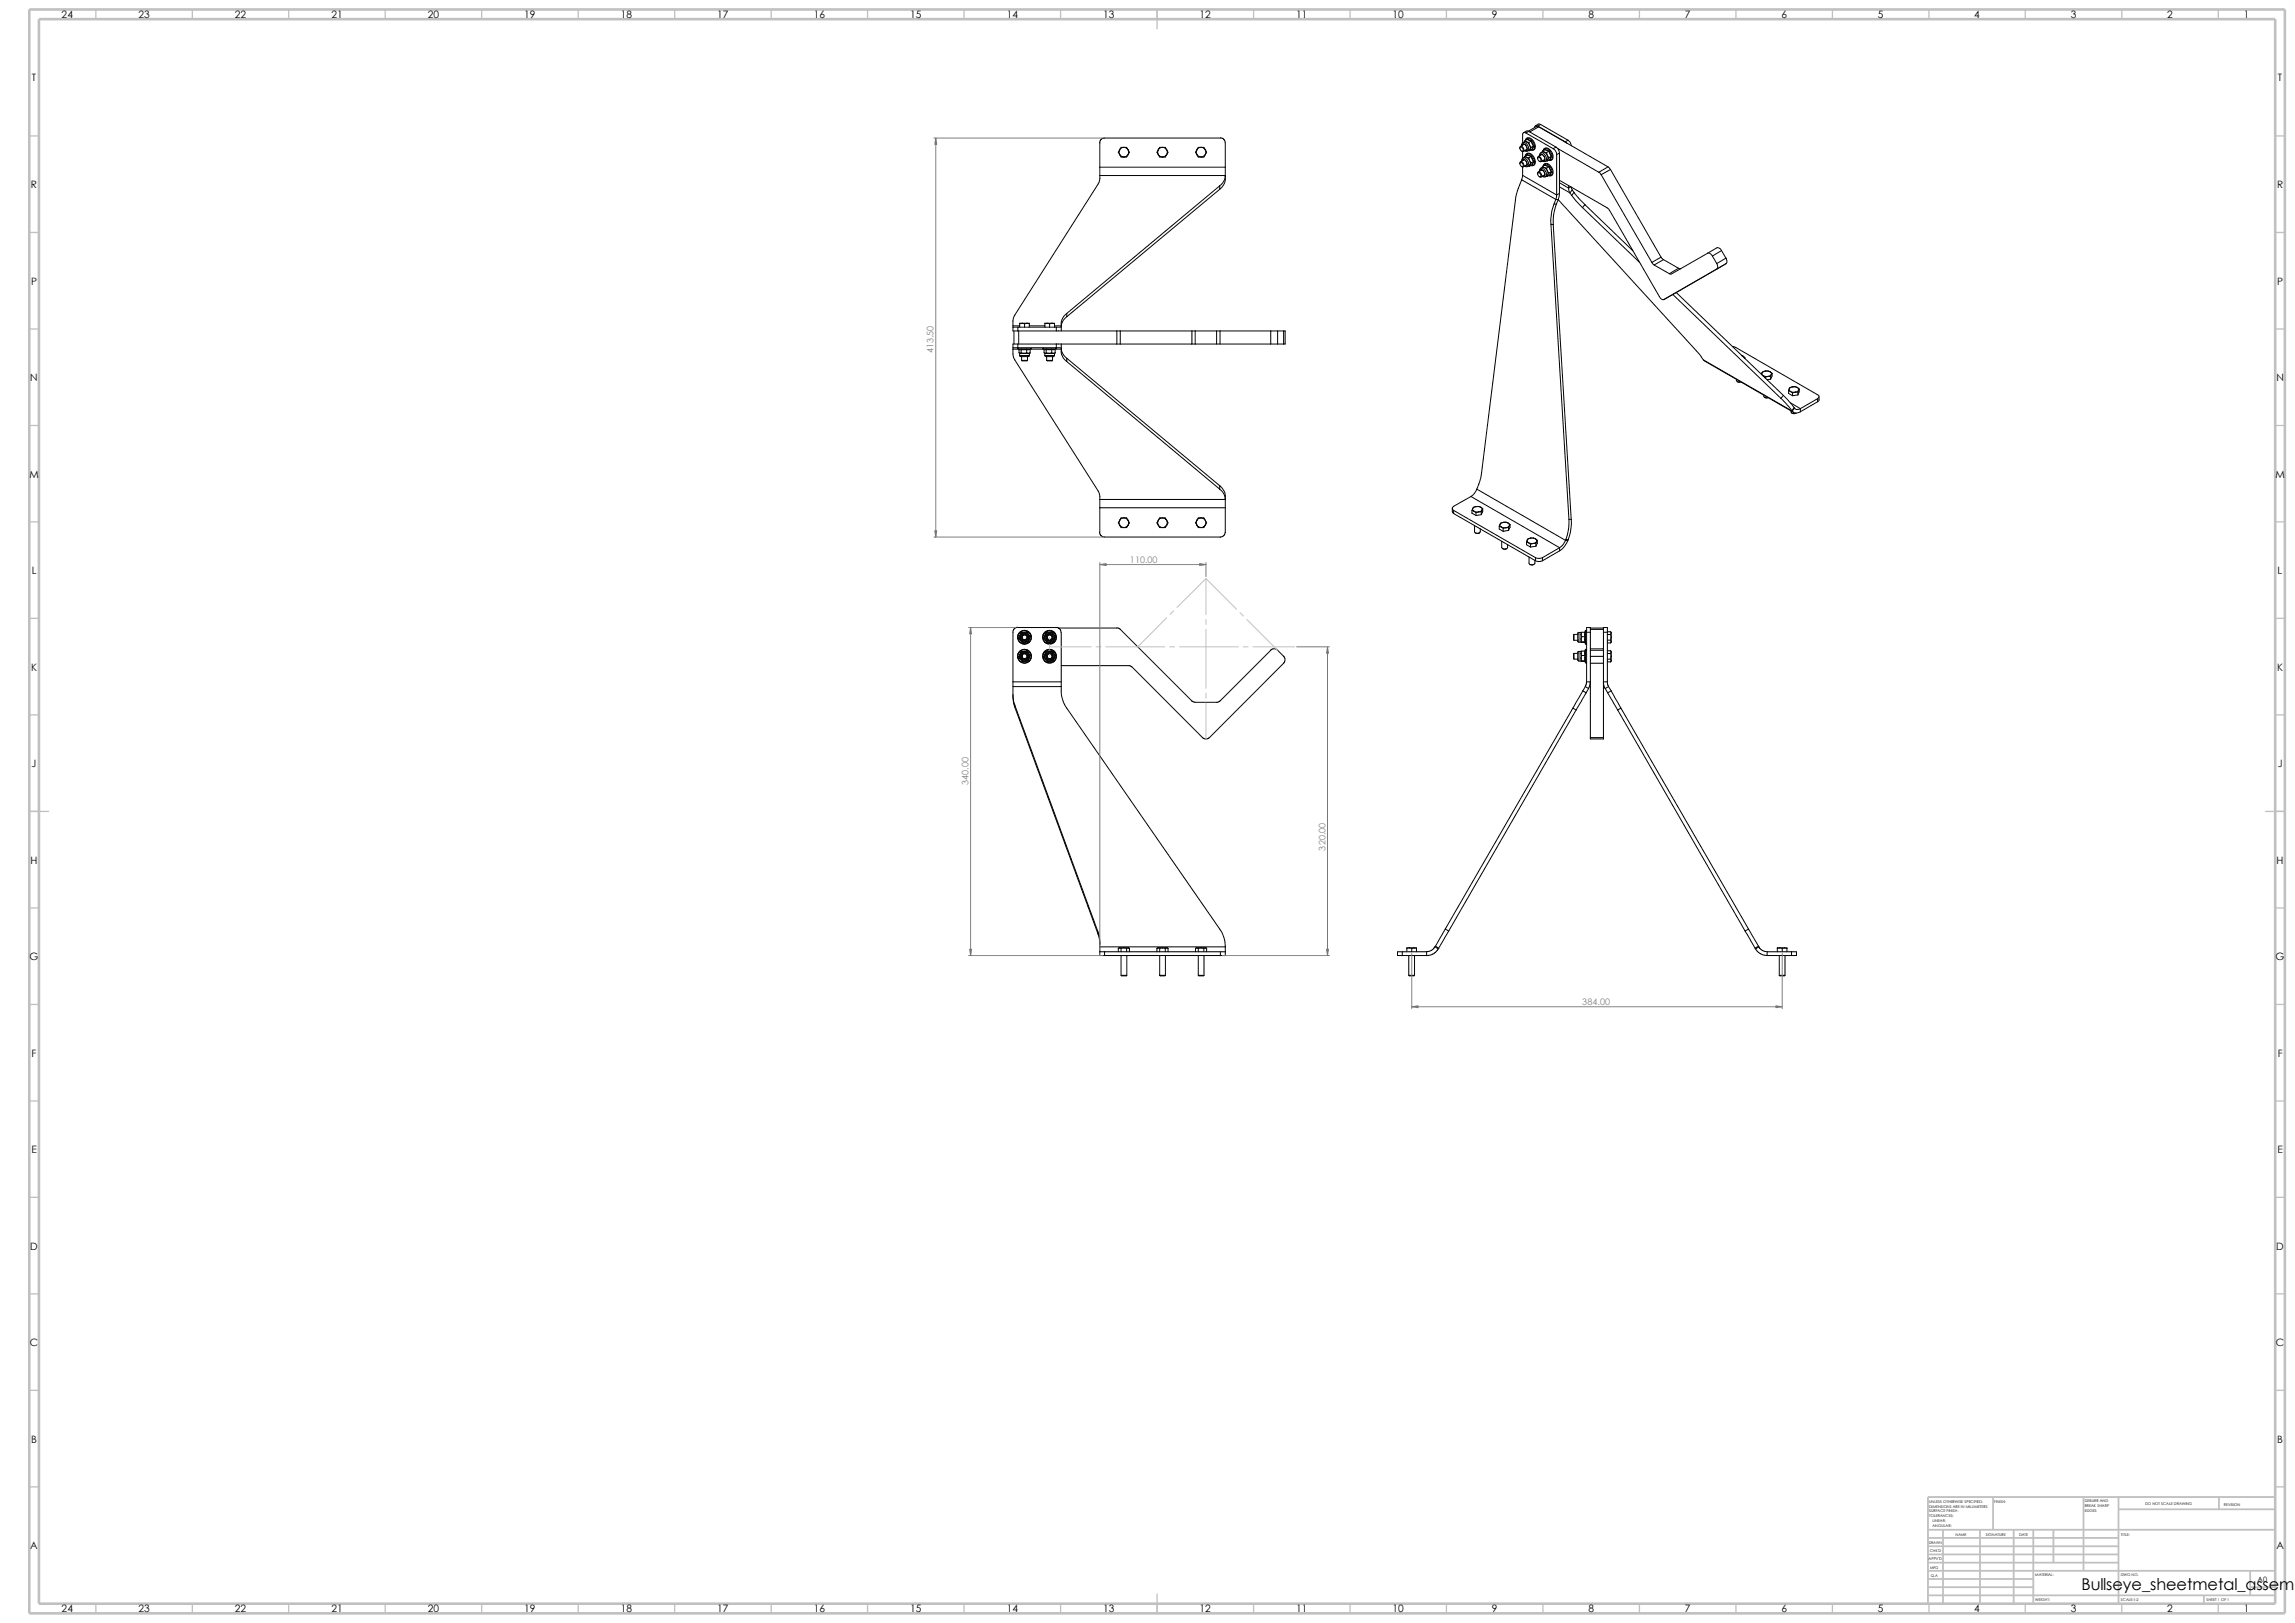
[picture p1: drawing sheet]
<svg xmlns="http://www.w3.org/2000/svg" width="594mm" height="420mm" viewBox="0 0 594 420" stroke-linecap="round" stroke-linejoin="round" font-family="sans-serif">
<defs><g id="words">
<text font-size="4.2" x="538.7" y="411.4">Bullseye_sheetmetal_assem</text>
<g font-size="2.6">
<text x="16" y="4.7">24</text>
<text x="35.8" y="4.7">23</text>
<text x="60.8" y="4.7">22</text>
<text x="85.8" y="4.7">21</text>
<text x="110.7" y="4.7">20</text>
<text x="135.7" y="4.7">19</text>
<text x="160.7" y="4.7">18</text>
<text x="185.6" y="4.7">17</text>
<text x="210.6" y="4.7">16</text>
<text x="235.6" y="4.7">15</text>
<text x="260.6" y="4.7">14</text>
<text x="285.5" y="4.7">13</text>
<text x="310.5" y="4.7">12</text>
<text x="335.4" y="4.7">11</text>
<text x="360.4" y="4.7">10</text>
<text x="386.1" y="4.7">9</text>
<text x="411.1" y="4.7">8</text>
<text x="436.1" y="4.7">7</text>
<text x="461.1" y="4.7">6</text>
<text x="486" y="4.7">5</text>
<text x="511" y="4.7">4</text>
<text x="535.9" y="4.7">3</text>
<text x="560.9" y="4.7">2</text>
<text x="580.8" y="4.7">1</text>
<text x="8.3" y="21.1">T</text>
<text x="589.5" y="21.1">T</text>
<text x="8" y="48.7">R</text>
<text x="589.3" y="48.7">R</text>
<text x="8" y="73.7">P</text>
<text x="589.3" y="73.7">P</text>
<text x="7.8" y="98.6">N</text>
<text x="589.2" y="98.6">N</text>
<text x="7.6" y="123.6">M</text>
<text x="588.9" y="123.6">M</text>
<text x="8.2" y="148.6">L</text>
<text x="589.5" y="148.6">L</text>
<text x="8" y="173.5">K</text>
<text x="589.3" y="173.5">K</text>
<text x="8.2" y="198.5">J</text>
<text x="589.5" y="198.5">J</text>
<text x="7.9" y="223.5">H</text>
<text x="589.2" y="223.5">H</text>
<text x="7.7" y="248.5">G</text>
<text x="588.9" y="248.5">G</text>
<text x="8.2" y="273.4">F</text>
<text x="589.5" y="273.4">F</text>
<text x="8.1" y="298.4">E</text>
<text x="589.4" y="298.4">E</text>
<text x="7.8" y="323.3">D</text>
<text x="589.1" y="323.3">D</text>
<text x="7.7" y="348.3">C</text>
<text x="589" y="348.3">C</text>
<text x="8" y="373.3">B</text>
<text x="589.4" y="373.3">B</text>
<text x="7.8" y="400.9">A</text>
<text x="589.2" y="400.9">A</text>
<text x="16" y="417.2">24</text>
<text x="35.8" y="417.2">23</text>
<text x="60.8" y="417.2">22</text>
<text x="85.8" y="417.2">21</text>
<text x="110.7" y="417.2">20</text>
<text x="135.7" y="417.2">19</text>
<text x="160.7" y="417.2">18</text>
<text x="185.6" y="417.2">17</text>
<text x="210.6" y="417.2">16</text>
<text x="235.6" y="417.2">15</text>
<text x="260.6" y="417.2">14</text>
<text x="285.5" y="417.2">13</text>
<text x="310.5" y="417.2">12</text>
<text x="335.4" y="417.2">11</text>
<text x="360.4" y="417.2">10</text>
<text x="386.1" y="417.2">9</text>
<text x="411.1" y="417.2">8</text>
<text x="436.1" y="417.2">7</text>
<text x="461.1" y="417.2">6</text>
<text x="486" y="417.2">5</text>
<text x="511" y="417.2">4</text>
<text x="535.9" y="417.2">3</text>
<text x="560.9" y="417.2">2</text>
<text x="580.8" y="417.2">1</text>
</g>
<g font-size="2.3" fill="#808080">
<text x="241.6" y="91.4" transform="rotate(-90 241.6 91.4)">413.50</text>
<text x="292.4" y="145.6">110.00</text>
<text x="250.7" y="203.1" transform="rotate(-90 250.7 203.1)">340.00</text>
<text x="343" y="220.1" transform="rotate(-90 343 220.1)">320.00</text>
<text x="409.5" y="260">384.00</text>
</g>
<text font-size="1.9" x="584.3" y="409.3">A0</text>
<g font-size="1">
<text x="499.3" y="388.8">UNLESS OTHERWISE SPECIFIED:</text>
<text x="516.1" y="388.8">FINISH:</text>
<text x="539.6" y="388.8">DEBURR AND</text>
<text x="555.2" y="389.6">DO NOT SCALE DRAWING</text>
<text x="575.6" y="389.6">REVISION</text>
<text x="499.3" y="392.6">TOLERANCES:</text>
<text x="499.3" y="390.1">DIMENSIONS ARE IN MILLIMETERS</text>
<text x="499.3" y="391.3">SURFACE FINISH:</text>
<text x="500.2" y="393.8">LINEAR:</text>
<text x="500.2" y="395.1">ANGULAR:</text>
<text x="539.6" y="391.3">EDGES</text>
<text x="539.6" y="390.1">BREAK SHARP</text>
<text x="499.3" y="399.6">DRAWN</text>
<text x="499.4" y="401.7">CHK'D</text>
<text x="506.1" y="397.6">NAME</text>
<text x="514" y="397.5">SIGNATURE</text>
<text x="522.6" y="397.5">DATE</text>
<text x="548.9" y="397.5">TITLE:</text>
<text x="499.2" y="403.7">APPV'D</text>
<text x="499.5" y="405.9">MFG</text>
<text x="526.8" y="407.8">MATERIAL:</text>
<text x="548.9" y="407.8">DWG NO.</text>
<text x="499.7" y="408">Q.A</text>
<text x="526.8" y="414.3">WEIGHT:</text>
<text x="548.9" y="414.3">SCALE:1:2</text>
<text x="571.1" y="414.3">SHEET 1 OF 1</text>
</g>
</g></defs>
<g fill="none" stroke="#c0c0c0" stroke-width=".34">
<path d="M24.8 2.5v2.5M49.8 2.5v2.5M74.7 2.5v2.5M99.7 2.5v2.5M124.7 2.5v2.5M149.6 2.5v2.5M174.6 2.5v2.5M199.6 2.5v2.5M224.5 2.5v2.5M249.5 2.5v2.5M274.5 2.5v2.5M299.5 2.5v5"/>
<path d="M324.4 2.5v2.5M349.4 2.5v2.5M374.4 2.5v2.5M399.3 2.5v2.5M424.3 2.5v2.5M449.3 2.5v2.5M474.3 2.5v2.5M499.2 2.5v2.5M524.2 2.5v2.5M549.1 2.5v2.5M574.1 2.5v2.5M7.6 35.2h2.5"/>
<path d="M588.9 35.2h2.5M7.6 60.2h2.5M588.9 60.2h2.5M7.6 85.1h2.5M588.9 85.1h2.5M7.6 110.1h2.5M588.9 110.1h2.5M7.6 135h2.5M588.9 135h2.5M7.6 160h2.5M588.9 160h2.5M7.6 185h2.5"/>
<path d="M588.9 185h2.5M7.6 210h5M586.4 210h5M7.6 234.9h2.5M588.9 234.9h2.5M7.6 259.9h2.5M588.9 259.9h2.5M7.6 284.9h2.5M588.9 284.9h2.5M7.6 309.8h2.5M588.9 309.8h2.5M7.6 334.8h2.5"/>
<path d="M588.9 334.8h2.5M7.6 359.8h2.5M588.9 359.8h2.5M7.6 384.8h2.5M588.9 384.8h2.5M24.8 415v2.5M49.8 415v2.5M74.7 415v2.5M99.7 415v2.5M124.7 415v2.5M149.6 415v2.5M174.6 415v2.5"/>
<path d="M199.6 415v2.5M224.5 415v2.5M249.5 415v2.5M274.5 415v2.5M299.5 412.5v5M324.4 415v2.5M349.4 415v2.5M374.4 415v2.5M399.3 415v2.5M424.3 415v2.5M449.3 415v2.5M474.3 415v2.5"/>
<path d="M499.2 415v2.5M524.2 415v2.5M549.1 415v2.5M574.1 415v2.5"/>
</g>
<g fill="none" stroke="#c0c0c0" stroke-width=".47">
<path d="M499 395.9h89.9M499 398h49.3M502.9 395.9v19.1M512.4 395.9v19.1M515.8 387.4v8.5M521.2 395.9v19.1M526.2 395.9v19.1M531.5 395.9v8.5M539.2 387.4v19.1M548.3 387.4v27.6M548.3 390.6h40.6M574.3 387.4v3.2"/>
<path d="M588.9 387.4h-89.9v27.6M499 412.8h89.9M499 400.1h49.3M499 402.3h49.3M499 404.4h49.3M499 406.5h89.9M499 408.6h27.2M499 410.7h27.2M570.4 412.8v2.2M582.4 410.7h6.5M582.4 406.5v6.3"/>
</g>
<path d="M7.6 2.5h583.8v415h-583.8zM10.1 5h578.8v410h-578.8z" fill="none" stroke="#c0c0c0" stroke-width=".68" stroke-linecap="butt"/>
<g fill="none" stroke="#000" stroke-width=".26">
<path d="M289.8 38.8l-.4 .6 .4 .6M289.8 38.8l-.2 .3 .2 .9M290.9 38.1h-.7l-.4 .7M290.9 38.1h.7l.4 .7M290.9 38.1l-.7 .2-.4 .4M290.9 38.1l.6 .2 .4 .5M292 38.8l.3 .6-.3 .6M292 38.8l.1 .6-.1 .6M299.8 38.8l-.2 .3 .2 .9M299.8 38.8l-.4 .6 .4 .6M300.9 38.1l-.8 .2-.3 .4M300.9 38.1l.6 .2 .4 .5"/>
<path d="M300.9 38.1h-.8l-.3 .7M300.9 38.1h.7l.4 .7M302 38.8l.3 .6-.3 .6M302 38.8l.1 .6-.1 .6M309.8 38.8l-.4 .6 .4 .6M309.8 38.8l-.2 .3 .2 .9M310.9 38.1h-.8l-.3 .7M310.9 38.1h.7l.4 .7M310.9 38.1l-.8 .2-.3 .4M310.9 38.1l.6 .2 .4 .5M312 38.8l.3 .6-.3 .6M312 38.8l.1 .6-.1 .6"/>
<path d="M315.8 35.7h-30.3l-.7 .5-.2 .8v6.3M315.8 35.6l.9 .3 .4 .7v6.7M393.4 38.3v-.3a.73 .73 0 0 1 .9 .2 .73 .73 0 0 1 .1 .8l-.2 .2-.4-.1M393.5 38.1a.6 .6 0 0 1 .6 .3 .6 .6 0 0 1-.1 .7l-.5-.4zM394 37.5l-.1 .1M394 37.5a.84 .84 0 0 1 .9 0 .84 .84 0 0 1 .3 .8l-.1 .6h-.4M394 37.5a.84 .84 0 0 1 .9 0 .84 .84 0 0 1 .3 .8l.1 .3a.41 .41 0 0 1-.2 .4 .41 .41 0 0 1-.5-.1M394.1 39.2v1.8M394.2 36.9l-.3 .3-.1 .5M394.2 36.9a1.45 1.45 0 0 1 1.2 2.2M394.2 37.3l-.1 .2M394.4 37.3l-.9 .6"/>
<path d="M394.5 37.3l-.2 .1M394.6 39l.3 .2 .5-.1M394.7 36.4l.4 .3M394.7 36.4l-.2 .3M394.9 38.8l.2 .1M394.9 34.4a.51 .51 0 0 0-.6-.1 .51 .51 0 0 0-.2 .6v2.1M394.9 34.4l7.1 4.1M395.1 36.7l.8 .8M395.1 36.7h-.5l-.4 .2M395.1 36.7l.6 .2M395.1 38.7l.1-.1-.9 .6M395.3 36.1l1 .4"/>
<path d="M395.3 36.1l-.6 .3M395.3 40l1.1 .4M395.3 40v.1M395.3 36l1.1 .4M395.3 36v.1M395.3 40l-.1 .1M395.3 36l-.1 .1M395.6 34l-.4-.1-.9 .4M395.6 34l-.7 .4M395.6 34l7.1 4.1M395.6 38.9l.3 .1M395.7 36.9l.2 .6"/>
<path d="M395.9 37.5l.2 .6-.1 .6M395.9 37.5l.4 .6M396 38.7l-.6 .4M396 38.7l-.1 .3M396.2 38.8a.94 .94 0 0 0 1.2-.3 .94 .94 0 0 0-.1-1.2 1.58 1.58 0 0 0-2.3-1.4l-.2 .4a.9 .9 0 0 1 .9-.6 .9 .9 0 0 1 .8 .7 1.77 1.77 0 0 1 .4 2.3l-.6 .1M396.3 36.5l.6 1.3M396.3 38.1l-.3 .6M396.3 36.5l-.6 .4M396.4 36.4l.6 1.4M396.4 36.4l-.1 .1M396.5 38.7h.1M396.5 38.7l-.6 .3"/>
<path d="M396.9 37.8h.1M396.9 37.8l-.4 .9M396.9 37.8l-.6 .3M397 37.8l-.4 .9M398 32.6l7.1 4.1M398 32.6a.5 .5 0 0 0-.5-.1 .5 .5 0 0 0-.3 .5M398.2 32.8h-.6l-2 1.2M398.2 32.8l-2.3 1.4M398.2 32.8l18 10.4M398.7 39.6a1.45 1.45 0 0 1 1.3 2.1M398.7 39.6l-.3 .7M398.7 32.2l-.6-.1-.7 .5"/>
<path d="M398.7 32.2l-.7 .4M398.7 32.2l7.1 4.1M398.8 39.9l-.1 .3M399.1 40h-.2M399.2 39.1l.5 .3M399.2 39.1l-.2 .3M399.6 38.5a1.31 1.31 0 0 1 1.9 .7 1.43 1.43 0 0 1-.2 2.3l-.4-.1a.86 .86 0 0 0 .9-.4 .86 .86 0 0 0-.1-1 1.64 1.64 0 0 0-2.1-1.4l-.2 .4zM399.7 39.4l.8 .8M399.7 39.4l-.4-.1-.6 .3M399.7 39.4l.6 .1M399.8 38.7l1.1 .5M399.8 38.7l-.6 .4"/>
<path d="M399.9 38.6l1 .5M399.9 38.6l-.1 .1M400.3 39.5l.2 .7M400.9 39.2l.6 1.3M400.9 39.2l-.6 .3M400.9 39.1l.7 1.3M400.9 39.1v.1M402 38.5a1.98 1.98 0 0 1 .9 1.5M402.7 38.1a1.97 1.97 0 0 1 .9 1.5M402.7 38.1l-.7 .4M403.1 38.4l10.7 6.2M403.6 39.6v10.4"/>
<path d="M403.6 39.6l-.7 .4M405.1 36.7l.4 .3M405.8 36.3l-.7 .4M405.8 36.3l.5 .4 .4 1M284.6 45.4v1l-.4 1.3-21.6 33.8-.4 1.4v1.4M284.6 45.4h32.5M284.6 43.3h32.5M284.6 43.3v2.1M289.8 40l.4 .4 .7 .2M289.8 40l.4 .6h.7M292 40l-.5 .5-.6 .1M292 40l-.4 .6h-.7"/>
<path d="M299.8 40l.3 .4 .8 .2M299.8 40l.3 .6h.8M302 40l-.4 .6h-.7M302 40l-.5 .5-.6 .1M309.8 40l.3 .4 .8 .2M309.8 40l.3 .6h.8M312 40l-.4 .6h-.7M312 40l-.5 .5-.6 .1M315.7 48.1v.9M315.7 48.1l-39.6 33M315.7 49l-39.6 33M317.1 45.6a3.5 3.5 0 0 1-1.4 2.5"/>
<path d="M317.1 45.4a3.6 3.6 0 0 1-1.4 3.6M317.1 43.3v2.1M393.4 42.3v-.3a.67 .67 0 0 1 .8 .1 .67 .67 0 0 1 .2 .7l-.1 .3h-.5M393.5 42a.62 .62 0 0 1 .6 .4 .62 .62 0 0 1-.1 .7l-.5-.3zM393.8 46.5l-1.5 4.5-8.9 71.7-.4 1.8-.8 2.1M393.8 46.5l8.9 5.1M394 41.4l-.1 .3M394 41.5a.88 .88 0 0 1 1 .1 .88 .88 0 0 1 .2 .9l-.1 .4h-.4M394 41.4a.85 .85 0 0 1 .9 .1 .85 .85 0 0 1 .3 .8v.5l-.3 .2-.3-.1M394.1 45.4l8.8 5.1M394.1 43.2v2.2M394.1 45.4l-.3 1.1"/>
<path d="M394.2 40.9l-.3 .3-.1 .5M394.2 40.9a1.43 1.43 0 0 1 1.2 2.2M394.2 41.3l-.1 .2M394.4 41.4l-.9 .5M394.5 41.3l-.2 .1M394.6 43l.8 .1M394.7 40.4l.4 .3M394.7 40.4l-.2 .4M394.9 42.8h.2M395.1 40.7l.8 .9M395.1 40.7l-.5-.1-.4 .3M395.1 40.7l.6 .2"/>
<path d="M395.2 42.6l-.9 .6M395.2 42.6l-.1 .1M395.3 40.1l1 .4M395.3 40.1l-.6 .3M395.6 42.9l.3 .1M395.7 40.9l.2 .7M395.9 41.6l.2 .6-.1 .4M395.9 41.6l.4 .6M396 42.6l-.6 .5M396 42.6l-.1 .4M396.2 42.8a.94 .94 0 0 0 1.2-.4 .94 .94 0 0 0-.1-1.1 1.58 1.58 0 0 0-2.3-1.4l-.2 .4a.9 .9 0 0 1 .9-.5 .9 .9 0 0 1 .8 .6 1.77 1.77 0 0 1 .4 2.4h-.6M396.3 40.5l.6 1.3"/>
<path d="M396.3 42.2l-.3 .4M396.3 40.5l-.6 .4M396.4 40.4l.6 1.4M396.4 40.4l-.1 .1M396.5 42.7h.1M396.5 42.7l-.6 .3M396.9 41.8h.1M396.9 41.8l-.4 .9M396.9 41.8l-.6 .4M397 41.8l-.4 .9M398 44.8a.58 .58 0 0 1 .7 .2 .58 .58 0 0 1-.1 .8l-.4-.2zM398 41v-.3a.72 .72 0 0 1 .9 .1 .72 .72 0 0 1 .1 .9l-.3 .2-.3-.2"/>
<path d="M398 45v-.3a.75 .75 0 0 1 .9 .1 .75 .75 0 0 1 .1 .9l-.3 .1-.3-.1M398.1 40.7a.65 .65 0 0 1 .6 .4 .65 .65 0 0 1-.1 .7l-.6-.6zM398.5 44.1a.92 .92 0 0 1 1.1 .1 .92 .92 0 0 1 .2 1l-.1 .4h-.5h.3a.98 .98 0 0 0 .2-1.1 .98 .98 0 0 0-1-.5l-.2 .3M398.7 43.6a1.45 1.45 0 0 1 1.3 2.1M398.7 43.6l-.3 .7M398.8 43.9l-.1 .3M399 40l-.9 .5M399 44l-.9 .5M399.1 44h-.2M399.2 41.7l.3 .1 .5-.1M399.2 45.6l.3 .2 .5-.1M399.2 43.1l.5 .2"/>
<path d="M399.2 43.1l-.2 .3M399.2 41.6h.1a.72 .72 0 0 0 .6-.7 .72 .72 0 0 0-.5-.7l-.6-.3-.3 .4v-.2a.93 .93 0 0 1 1.1 .1 .93 .93 0 0 1 .2 1l-.3 .5-.3-.1M399.5 41.5h.2M399.5 45.5h.2M399.6 42.5a1.25 1.25 0 0 1 1.9 .8 1.6 1.6 0 0 1 0 2.2h-.6a.88 .88 0 0 0 .9-.5 .88 .88 0 0 0-.1-1 1.63 1.63 0 0 0-2.1-1.4l-.2 .4zM399.7 43.3l.8 .9M399.7 43.3h-.5l-.5 .3M399.7 43.3l.6 .2M399.8 41.3l-.9 .5M399.8 45.3l-.9 .5M399.8 41.2l-.1 .2M399.8 45.3h-.1"/>
<path d="M399.8 42.7l1.1 .4M399.8 42.7l-.6 .4M399.9 42.6l1 .5M399.9 42.6l-.1 .1M399.9 42.6l-.1 .2M400.2 41.6l.3 .1M400.2 45.6h.3M400.3 43.5l.2 .7M400.5 40.2l.1 1.1M400.5 44.2l.1 1.1M400.5 40.2l.4 .6M400.5 44.2l.4 .6"/>
<path d="M400.6 41.3l-.6 .4M400.6 41.3l-.1 .4M400.6 45.3l-.6 .4M400.6 45.3l-.1 .3M400.9 43.1l.6 1.3M400.9 43.1l-.6 .4M400.9 40.8l-.3 .5M400.9 44.8l-.3 .5M400.9 43.1l.7 1.3M400.9 43.1h.1M401.1 41.3l.1 .1M401.1 45.3h.1"/>
<path d="M401.1 41.3l-.6 .4M401.1 45.3l-.6 .3M401.4 58l4.7 76.4M401.4 58l.6 .1M401.5 40.5l-.4 .8M401.5 44.4h.1M401.5 44.4l-.4 .9M401.5 40.5l-.6 .3M401.5 44.4l-.6 .4M401.6 40.4l-.4 1M401.6 40.4l-.1 .1M401.6 44.4l-.4 .9"/>
<path d="M402 58.1l4.7 76.3M402.2 52.8a12.8 12.8 0 0 0-.8 5.2M402.2 52.8h.6M402.7 51.6l-.5 1.2M402.7 51.6l.6 .1M402.8 52.8a12.9 12.9 0 0 0-.8 5.3M402.9 40v10.5M402.9 50.5l-.2 1.1M403.3 51.6l36.1 39.5 1.5 2M403.3 51.7l-.5 1.1M403.6 46.7l12.7 7.4 13.2 22.7a1.01 1.01 0 0 0 1.2 .7M403.6 48.3l2.7 1.6"/>
<path d="M403.6 47.3l2.4 1.4M403.6 50l-.7 .5M403.6 50l-.3 1.7M406 48v.7M406 48.7l.3 1.2M406.3 49.9l.5 .6M406.6 48.3l-.6 .4M406.7 48.4l.2 .7M406.8 50.5l2.8 3.2M406.9 49.1l-.6 .8M406.9 49.1l.5 .7M407.4 49.8l2.8 3.2"/>
<path d="M407.4 49.8l-.6 .7M409.6 53.7l14.7 14.2M410.2 53l-.6 .7M410.2 53l12.4 11.9M413.8 44.6l.6 .6M414.4 45.2l13.1 22.7M416.2 43.2l-2.4 1.4M416.2 43.2l.6 .7M416.8 43.9l-2.4 1.3M416.8 43.9l13.1 22.6M427.5 67.9l.6 .7M428.1 68.6l4 2.2"/>
<path d="M429.9 66.5l-2.4 1.4M429.9 66.5l.6 .7M430.5 67.2l-2.4 1.4M430.5 67.2l3.9 2.2M432.9 76.2l28 26.9M433.8 75.7l27.8 26.6M434.4 69.4l-2.3 1.4M434.4 69.4l.6 .1M442 65.5l-9.4 5.4-.5-.1M442 65.5a1.05 1.05 0 0 1 1.2 .8M443.2 66.3l1.1 1.9M444.3 69.6l-13.6 7.9"/>
<path d="M444.3 68.2a1.12 1.12 0 0 1 0 1.4M445.6 64.9l-2.4 1.4M445.6 64.9l1.1 1.9M445.6 64.9a1.12 1.12 0 0 0-1.3-.8l-2.3 1.4M446.7 66.8l-2.4 1.4M446.7 68.2l-2.4 1.4M446.7 68.2l-16 9.3M446.7 66.8a1.1 1.1 0 0 1 0 1.4M262.2 90.3v1.5l.4 1.3 21.6 33.9 .4 1.1v1.1M262.2 84.7v.9h1.2M262.2 90.3h1.5M262.2 84.3h1.7"/>
<path d="M262.2 90h1.2M262.2 90v.3M262.2 84.7h1.2M262.2 84.3v.4M262.4 85.6v3.4M263.4 89h10M263.4 90h10M263.4 84.7v.9M263.4 89v1M263.4 85.6h10M263.4 84.7h10M263.4 89h-1.2v1"/>
<path d="M263.5 90h-.1v.3M263.7 85.6v3.4M263.7 90.4v.1M263.7 90.5h.6M263.7 90.5v.8l.3 .1M263.8 91.4h.1M263.9 91.4h.1M263.9 83.8v.9M263.9 91.4v.6M264 91.4h1M264.2 90.3h1.6M264.2 90.3l.1 .2"/>
<path d="M264.3 90.5h1.4M264.3 91.3l.7 .1M264.3 91.3l-.3 .1M264.3 90.5v.8M264.4 93.3h1.5M264.4 92.3v1M264.5 83.7h1.3M264.5 83.7l-.6 .1M264.5 83.7l.7 .1M265 91.4h1.1M265.2 83.8v.9M265.7 91.3l-.7 .1"/>
<path d="M265.7 91.3l.4 .1M265.7 90.5h.9M265.7 90.5v.8M265.8 90.3h.9l-.1 .2M265.8 90.3l-.1 .2M265.8 83.7l.6 .1M265.8 83.7l-.6 .1M265.9 92.3v1M266.1 91.4h.3M266.4 91.4v.6h-2.5M266.4 83.8v.9M266.4 84.3h4"/>
<path d="M266.4 92l-.3 .3h-1.9l-.3-.3M266.6 91.3l-.5 .1M266.6 91.3l-.2 .1M266.6 90.5v.8M266.7 90.3h3.4M266.8 90v.3M266.8 90.3l-.1 .1M266.8 90.3h-3.3h.7M270 90.3h.1M270 90.3h.7M270 90h-.1v.3M270.1 90.3h3.2"/>
<path d="M270.2 90.4v.1M270.2 90.5h.6M270.2 90.5v.8l.3 .1M270.3 91.4h.1M270.4 92h2.5M270.4 91.4h.1M270.4 83.8v.9M270.4 91.4v.6M270.5 91.4h1M270.7 90.3h1.5M270.7 90.3l.1 .2M270.8 90.5h1.4"/>
<path d="M270.8 91.3l.7 .1M270.8 91.3l-.3 .1M270.8 90.5v.8M270.9 93.3h1.5M270.9 92.3v1M271 83.7l.7 .1M271 83.7l-.6 .1M271 83.7h1.3M271.5 91.4h1.2M271.7 83.8v.9M272.2 91.3l-.7 .1M272.2 91.3l.5 .1"/>
<path d="M272.2 90.5h.9M272.2 90.5v.8M272.2 90.3h1M272.2 90.3v.2M272.3 83.7l.6 .1M272.3 83.7l-.6 .1M272.4 92.3v1M272.7 91.4h.2M272.9 83.8v.9M272.9 91.4v.6M272.9 84.3h1.8M272.9 92l-.3 .3h-1.9l-.3-.3"/>
<path d="M273.1 91.3l-.4 .1M273.1 91.3l-.2 .1M273.1 90.5v.8M273.2 90.3l-.1 .2M273.2 90.3h1.5M273.3 90v.3M273.3 90.3l-.2 .1M273.4 89h15.7M273.4 90h1.3M273.4 85.6h15.7M273.4 84.7h1.3M273.4 84.7v.9"/>
<path d="M273.4 89v1M274.7 90v.3M274.7 90.1a3.5 3.5 0 0 0 1.4 2.6M274.7 84.3v.4M274.7 90.3a3.4 3.4 0 0 0 1.4 3.3M274.7 84.7v.9M274.7 89v1M276.1 81.1a3.5 3.5 0 0 0-1.4 3.2M276.1 82a3.5 3.5 0 0 0-1.4 2.5M276.1 93.6l39.6 33M276.1 81.1v.9M276.1 92.7v.9"/>
<path d="M276.1 92.7l39.6 33M289.1 85.6h.8M289.1 85.6v3.4M289.1 89h.8M289.9 89h18.6M289.9 85.6h18.6M289.9 85.6v3.4M308.5 89h.8M308.5 85.6v3.4M308.5 85.6h.8M309.3 89h5.6M309.3 85.6h5.6"/>
<path d="M309.3 85.6v3.4M314.9 85.6h.9M314.9 89h.9M314.9 85.6v3.4M315.8 89h13.1M315.8 85.6h13.1M315.8 85.6v3.4M328.9 89h1.8M328.9 85.6h1.8M328.9 85.6v3.4M330.7 89h1.5M330.7 85.6h1.5"/>
<path d="M330.7 85.6v3.4M332.2 85.6h.4v3.4h-.4M332.2 85.6v3.4M440.9 93.1l23.3 13.6M440.9 93.1l22.9 13.3M448.4 89.7l.8 .2 21.2 12.3a.53 .53 0 0 1 .4 .5 .53 .53 0 0 1-.4 .5M449.4 98.2a.69 .69 0 0 0 .3 .7 .69 .69 0 0 0 .8-.1M449.6 98.8h1M450.8 92l.3 .1M451.1 92.1l.3 .5M451.1 92.1l.5 .4M451.6 92.5l-.1 .2"/>
<path d="M451.6 92.5v.3M456 96.5l-.1 .4M456 96.5v.3l.4 .4M456.1 97.1l.3 .1M456.4 97.2l1.1 .2M456.4 97.2l.5 .4M456.9 97.6v.2M456.9 96l-.7 .2-.2 .3M456.9 96l1.2 .2M456.9 96l-.9 .5M457.5 97.4h.8M457.5 97.4l-.6 .2"/>
<path d="M458.1 96.2l.5 .4M458.1 96.2l.4 .4-.1 .3M458.3 97.4v.7M458.3 98.1l-1 .2M458.4 96.9l-.3 .3-.6 .2M458.4 96.9l-.1 .5M458.6 96.6l-.2 .3M458.6 96.6v.7l-.3 .8M456.5 102.3a.71 .71 0 0 0 .3 .6 .71 .71 0 0 0 .8 0M456.7 102.8l.9 .1M460.9 103.1l2.9 3.2M461.6 102.3l-.7 .8"/>
<path d="M461.6 102.3l2.8 3.2M462.9 101.1l.5 .2M462.9 101.1v.7l1 .6M463.1 100.6l-.2 .5M463.1 100.6v.5l.3 .2M463.4 104.2l2.6 1.5M463.4 101.3l1.2 .2M463.4 101.3l.5 .4M463.5 106.3a.74 .74 0 0 0 .5 .8 .74 .74 0 0 0 .8-.2l-.5 .2-.5-.2M463.8 106.3v.1M463.8 106.4a1.5 1.5 0 0 0 2.2 .2M463.9 101.7v.7"/>
<path d="M464 100.1l-.5 .1-.4 .4M464 100.1l1.2 .2M464 100.1l-.7 .2-.2 .3M464 100.1h.7l.5 .2M464.4 105.5l-.6 .8M464.4 105.5v.1M464.4 105.6l-.6 .8M464.4 105.6a1.15 1.15 0 0 0 1.6 .1M464.6 101.5h.7M464.6 101.5l-.7 .2M465.2 100.3l.3 .2v.5M465.2 100.3l.5 .4"/>
<path d="M465.3 101.5v.7M465.3 102.2l-1.4 .2M465.5 101l-.2 .5M465.5 101l-.5 .4-.4 .1M465.7 100.7l-.2 .3M465.7 100.7v.7l-.4 .8M466 105.7v.9M470.4 103.2l-4.4 2.5M470.4 103.2v.8M470.4 104l-4.4 2.6M470.8 102.7v.9l-.4 .4M284.6 131.4v6.3"/>
<path d="M284.6 129.2h32.5M284.6 131.4h32.5M284.6 129.2v2.2M289.8 135.9l.4 .4 .7 .2M289.8 135.9l.4 .6h.7M289.8 134.7l-.4 .6 .4 .6M289.8 134.7l-.2 .3 .2 .9M290.9 134h.7l.4 .7M290.9 134h-.7l-.4 .7M290.9 134l.6 .2 .4 .5M290.9 134l-.7 .2-.4 .4M292 134.7l.1 .6-.1 .6"/>
<path d="M292 135.9l-.5 .5-.6 .1M292 134.7l.3 .6-.3 .6M292 135.9l-.4 .6h-.7M299.8 135.9l.3 .4 .8 .2M299.8 134.7l-.2 .3 .2 .9M299.8 135.9l.3 .6h.8M299.8 134.7l-.4 .6 .4 .6M300.9 134l.6 .2 .4 .5M300.9 134l-.8 .2-.3 .4M300.9 134h.7l.4 .7M300.9 134h-.8l-.3 .7M302 134.7l.1 .6-.1 .6"/>
<path d="M302 135.9l-.5 .5-.6 .1M302 134.7l.3 .6-.3 .6M302 135.9l-.4 .6h-.7M309.8 135.9l.3 .4 .8 .2M309.8 134.7l-.4 .6 .4 .6M309.8 135.9l.3 .6h.8M309.8 134.7l-.2 .3 .2 .9M310.9 134h.7l.4 .7M310.9 134h-.8l-.3 .7M310.9 134l-.8 .2-.3 .4M310.9 134l.6 .2 .4 .5M312 135.9l-.5 .5-.6 .1"/>
<path d="M312 135.9l-.4 .6h-.7M312 134.7l.3 .6-.3 .6M312 134.7l.1 .6-.1 .6M315.7 126.6a3.5 3.5 0 0 1 1.4 2.6M315.7 125.7a3.8 3.8 0 0 1 1.4 3.5M315.7 125.7v.9M317.1 129.2v2.2M317.1 131.4v6.3l-.3 .8-.7 .4-30.2 .1-.9-.3-.4-1M375.9 131.6v.9l.3 .4M376.2 132.1l21.2 12.2M376.2 132.1v.8M376.2 132.9l21.2 12.2"/>
<path d="M380.7 128.5l-4.5 2.5a.58 .58 0 0 0-.3 .6 .58 .58 0 0 0 .3 .5M380.7 128.5l22.9 13.2M381 132.1l.5 .2M381 132.1v.7l1 .6M381.2 131.6l-.2 .5M381.2 131.6l-.1 .3 .4 .4M381.5 132.3l.5 .4M381.5 132.3l1.2 .2M381.6 136v1.6a.86 .86 0 0 0 1.5 0v-.7M381.8 137.9l.6 .1 .5-.1M382 132.7v.7M382.1 131.1l-.5 .1-.4 .4"/>
<path d="M382.1 131.1l1.1 .2M382.1 131.1l-.8 .2-.1 .3M382.1 131.1h.6l.5 .2M382.2 126.6l23 13.2M382.2 126.6l-.6 1.1-.9 .8M382.7 132.5h.7M382.7 132.5l-.7 .2M383.2 131.3l.6 .4M383.2 131.3l.3 .2 .1 .5M383.4 132.5v.7M383.4 133.2l-1.4 .2M383.6 132l-.2 .5"/>
<path d="M383.6 132l-.9 .5M383.8 131.7l-.2 .3M383.8 131.7v.7l-.4 .8M388 136.1l.5 .3M388 136.1v.8l1 .6M388.2 135.7v.4l.3 .3M388.2 135.7l-.2 .4M388.5 136.4l1.3 .2M388.5 136.4l.5 .3M389 136.7v.8M389.1 135.2l1.2 .1M389.1 135.2l-.7 .2-.2 .3"/>
<path d="M389.1 135.2l.7-.1 .5 .2M389.1 135.2l-.6 .1-.3 .4M389.8 136.6l-.8 .1M390.3 135.3l.4 .4v.4M390.3 135.3l.5 .4M390.4 136.5l-.6 .1M390.4 136.5v.7M390.4 137.2l-1.4 .3M390.7 136.1l-.3 .4M390.7 136.1l-.9 .5M390.8 135.7l-.1 .4M390.8 135.7v.7l-.4 .8"/>
<path d="M395.3 139.7v.4l.3 .4M395.3 139.7l-.2 .6M396.2 139.2l-.7 .2-.2 .3M396.2 139.2l1.2 .2M396.2 139.2l-.9 .5M397.4 139.4l.5 .4M397.4 139.4l.3 .4v.3M397.9 139.8l-.2 .3M397.9 139.8v.7l-.4 .9M405.2 139.8l.6 .1M405.2 139.8l-.7 1.1-.9 .8M405.3 139.6l-.1 .2"/>
<path d="M405.3 139.6l.5 .1M405.8 139.9a5.4 5.4 0 0 1-2.2 2.6M405.8 139.7v.2M406.1 134.4h.6M406.1 134.4a12.8 12.8 0 0 1-.8 5.2M406.7 134.4a12.9 12.9 0 0 1-.9 5.3M388.7 140.1v1.5a.9 .9 0 0 0 1.5 0v-.7M388.9 141.9l.3 .2 .8-.2M395.1 140.3l.5 .2M395.1 140.3v.7l1 .6M395.6 140.5l.5 .3M395.6 140.5l1.2 .1"/>
<path d="M395.7 144.1v1.7a.89 .89 0 0 0 1.6 0v-.8M395.9 146l.6 .2 .5-.2M396.1 140.8v.8M396.8 140.6h.7M396.8 140.6l-.7 .2M397.4 144.3v.8M397.4 144.3l.7 .2 1.1-.2M397.4 145.1a1.97 1.97 0 0 0 1.8 0M397.5 140.6v.8M397.5 141.4l-1.4 .2M397.7 140.1l-.2 .5M397.7 140.1l-.3 .4-.6 .1"/>
<path d="M399.2 144.3v.8M403.6 141.7l-4.4 2.6M403.6 141.7v.8M403.6 142.5l-4.4 2.6M262.2 179.8l.4 2.7M262.2 177.7v3l.4 2.3M262.2 177.7h12.5M262.2 176.4h12.5M262.2 176.4v1.3M263.4 162.4h10.3l.7 .5 .2 .7M263.4 162.3l-.8 .3-.4 .7v13.1M263.5 169.1l.9-.9 .6-.2 .9 .1 .9 .9 .2 .7-.2 .8-.9 .9-1.3 .1-.9-.6-.3-.7v-1l.4-.4 .6-.5 .9-.2 .9 .3 .5 .6 .2 .6-.2 .9-.6 .7-.8 .3-.7-.1-.9-.6-.3-.8 .2-.8"/>
<path d="M263.5 164.2l.9-.9 .6-.2 .9 .1 .9 .9 .2 .7-.2 .8-.9 .9-1.3 .1-.9-.6-.3-.7v-1l.4-.5 .7-.5 1-.1 .7 .4 .5 .5 .1 .4-.1 1.1-.4 .6-.8 .4-.9-.1-.7-.5-.4-.7 .1-1M263.7 170l.9 1.2M263.7 170h.1M263.7 165.1l.9 1.2M263.7 165.1l.9 1.1M263.7 165.1h.1M264 169.3l.8-.7 .9 .1 .7 .7-.1 .9-.7 .7h-.8l-.9-.8 .1-.9M264 164.4l.7-.7h.9l.7 .8v.9l-.7 .7h-.9l-.7-.7v-.9M264 169.3l-.3 .7M264 164.5l-.3 .6M264.2 168.6l.1 .1M264.2 168.6l-.5 1.4"/>
<path d="M264.2 163.7l-.5 1.4M264.2 163.7l.1 .1M264.2 169.4l.7-.5h.7l.5 .6v.7l-.7 .6-.7-.1-.5-.6 .1-.6M264.2 164.5l.7-.5h.7l.5 .6v.7l-.7 .6-.7-.1-.5-.6 .1-.7M264.2 164.5l.5-.5h.8l.5 .5 .1 .8-.5 .5h-.9l-.4-.4v-.8M264.3 168.7l-.3 .6M264.3 163.8l-.3 .7M264.6 171.2h.1M264.6 166.2v.1M265.7 168.5l-1.4 .2M265.7 168.5l.9 1.1M265.7 163.6l-1.4 .2"/>
<path d="M265.7 163.6l.9 1.2M265.8 168.4l-1.6 .2M265.8 168.4l-.1 .1M265.8 168.4l.9 1.2M265.8 163.5l-.1 .1M265.8 163.5l.9 1.2M265.8 163.5l-1.6 .2M266.1 171l-1.5 .2M266.1 171h.1M266.1 166.1l-1.5 .1M266.1 166.1h.1M266.1 166.1l-1.5 .2"/>
<path d="M266.6 169.6l-.5 1.4M266.7 169.6h.1M266.6 164.8l-.5 1.3M266.7 164.7h.1M266.7 169.6l-.6 1.4M266.7 164.7l-.6 1.4M270 164.2l.8-.9 .7-.2 .8 .1 1 .9 .1 .7-.1 .8-.9 .9-1.3 .1-.6-.3-.5-.6-.2-.6 .2-.8M270 169.1l.8-.9 .7-.2 .8 .1 1 .9 .1 .7-.1 .8-.9 .9-1.3 .1-.6-.3-.5-.6-.2-.6 .2-.8M270.1 164.3l.8-.9h1.4l.8 .8 .1 1.4-1 .9-1.3-.1-.9-1 .1-1.1M270.1 169.1l1-.9 1.2 .1 .9 .9v1.3l-1 .9h-1.1l-.8-.5-.3-.5v-.8l.1-.4M270.2 165.1l.9 1.2M270.2 165.1h.1"/>
<path d="M270.2 170l.9 1.2M270.2 170h.1M270.2 165.1l.9 1.1M270.5 164.4l.7-.7h.9l.7 .8v.9l-.7 .7h-.9l-.7-.7v-.9M270.5 169.3l.7-.7 1 .1 .6 .7v.9l-.8 .7h-.8l-.8-.8 .1-.9M270.5 164.5l-.3 .6M270.5 169.3l-.3 .7M270.7 163.7l.1 .1M270.7 163.7l-.5 1.4M270.7 168.6l.1 .1M270.7 168.6l-.5 1.4M270.7 164.5l.7-.5h.6l.6 .6-.1 .7-.6 .6-.8-.1-.4-.6v-.6l.4-.4 .9-.2 .5 .7-.2 .8-.9 .3-.5-.3-.2-.4 .1-.5"/>
<path d="M270.7 169.4l.7-.5h.6l.6 .6-.1 .7-.6 .6-.8-.1-.4-.6v-.6v.6l.7 .6h.5l.4-.3 .2-.9-.6-.6h-.5l-.6 .5M270.8 163.8l-.3 .7M270.8 168.7l-.3 .6M270.9 164.6l.5-.4h.5l.4 .4v.6l-.4 .4h-.5l-.5-.4 .1-.6M270.9 169.5l.5-.4h.5l.4 .4v.6l-.4 .4h-.5l-.5-.4 .1-.6M271.1 166.2v.1M271.1 171.2h.1M272.2 163.6l-1.4 .2M272.2 163.6l.9 1.2M272.2 168.5l.9 1.1M272.2 168.5l-1.4 .2M272.2 163.5l-1.5 .2"/>
<path d="M272.2 163.5v.1M272.2 163.5l1 1.2M272.2 168.4l-1.5 .2M272.2 168.4v.1M272.2 168.4l1 1.2M272.5 166.1l-1.4 .1M272.5 166.1h.1M272.5 171l-1.4 .2M272.5 171h.1M272.6 166.1l-1.5 .2M272.6 171l-1.5 .2M273.1 164.8l-.6 1.3"/>
<path d="M273.1 169.6l-.6 1.4M273.1 169.6h.1M273.2 164.7l-.6 1.4M273.2 164.7l-.1 .1M273.2 169.6l-.6 1.4M273.9 162.5h15.2M274.7 176.4v1.3M274.7 177.7a8.4 8.4 0 0 0 1.4 5.6l39.6 57.1a7.9 7.9 0 0 1 1.4 4.6M274.7 163.6v12.8M289.1 162.5l.7 .2 18.8 18.8 .4 .2h6.1l.5-.2 13.3-13.2M328.8 168.2l.6-.3h.8l2 1.9M332.2 169.8l.4 .6v.6l-.4 .6-19.2 19.3-.6 .3-1-.2-18.6-18.6-.4-.1h-17.7"/>
<path d="M407.4 164.2v1.5M407.4 169.1v1.5M407.4 164.2h.9M407.4 165.7h.9M407.4 169.1h.9M407.4 170.6h.9M408.6 163.7l-.3 .2v2.1l.3 .2M408.6 168.6l-.3 .2v2.1l.3 .2M408.6 163.7v2.5h.6M408.6 168.6v2.5M408.6 163.7h.6v.5M408.6 171.1h.6"/>
<path d="M408.6 168.6h.6M409.2 164.2l.2 .6M409.2 164.2v1.2M409.2 165.4v.8M409.2 165.4l.2 .7M409.2 166.2h1M409.2 169.1l.2 .5M409.2 168.6v.5M409.2 169.1v1.2M409.2 170.3v.8M409.2 170.3l.2 .7M409.2 171.1l1.1 .1"/>
<path d="M409.4 163.6l-.2 .6M409.4 164.8l-.2 .6M409.4 166.1l-.2 .1M409.4 163.6l-.2 .1M409.4 168.5l-.2 .6M409.4 169.6l-.2 .7M409.4 171l-.2 .1M409.4 168.5l-.2 .1M409.4 163.6h.8M409.4 164.8h.8M409.4 166.1h.8M409.4 169.6h.8"/>
<path d="M409.4 168.5h.8M409.4 171h.8M409.7 178.8l.8 .5M409.7 178.8l-2.6 4.5M410.2 168.5l.1-.4v3.4M410.2 163.6v1.2M410.2 166.1h.1M410.2 164.8v1.3M410.2 166.1v.1M410.2 168.5v1.1M410.2 169.6h.1M410.2 171h.1"/>
<path d="M410.2 169.6v1.4M410.2 171v.2M410.2 166.2l.1 .4M410.2 171.2l.1 .3M410.2 166.2v.1M410.3 163.5v-.3v3.4M410.3 166.1l-.1 .1M410.3 171l-.1 .2M410.3 164.7v1.4M410.3 163.5v1.2M410.3 163.5l-.1 .1M410.3 164.7l-.1 .1"/>
<path d="M410.3 169.6v1.4M410.3 168.4v1.2M410.3 168.4l-.1 .1M410.3 168.4v.1M410.3 177.7l.8 .5M410.3 177.7l-.6 1.1M410.3 163.2l.2-.1 .1 .2M410.3 168.1l.2-.1 .1 .2M410.5 179.3l-2.6 4.4M410.6 166.6h-.3M410.6 171.4l-.3 .1M410.6 176.4h1l-.5 1.8"/>
<path d="M410.6 176.4l-.3 1.3M410.6 163.6h1M410.6 163.6v12.8M411.1 178.2l-.6 1.1M411.6 169.8v1.8M411.6 162.5v.4M411.6 162.5l-1-.1v1.2M411.6 167.9v.4M411.6 162.5h3.4M411.6 167.9h3.4M411.6 171.6h3.4M411.6 169.8h3.4"/>
<path d="M411.6 168.3h3.4M411.6 162.9v5M411.6 168.3v1.5M411.6 171.6v19.3M411.6 162.9h3.4M415 162.5l1-.1v1.2M415 167.9v.4M415 163.6h1M415 162.9v5M415 168.3v1.5M415 171.6v19.3M415 169.8v1.8"/>
<path d="M415 162.5v.4M416 176.4h-1l.4 1.8M416 170.6h.9M416 163.6v12.8M416 166.4h.9M416 165.7h.9M416 164.2h.9M416 163.5h.9M416 171.3h.9M416 169.1h.9M416 168.4h.9M416 176.4l.3 1.2"/>
<path d="M416.1 179.3l2.6 4.4M416.9 164.2l.1 .7M416.9 163.5l.1 .3M416.9 169.1l.1 .7M416.9 168.4l.1 .3M416.9 165.7l.1 .3M416.9 170.6l.1 .3M417 166l-.1 .4M417 164.9l-.1 .8M417 163.8l-.1 .4M417 168.7l-.1 .4M417 170.9l-.1 .4"/>
<path d="M417 169.8l-.1 .8M417 178.8l-.9 .5M417 178.8l-.7-1.1-.8 .5 .6 1.1M417 178.8l2.5 4.5M417 164.9v1.1M417 163.8v1.1M417 168.7v1.1M417 169.8v1.1M262.6 182.5l21.6 58.7M262.6 182.5v.5M262.6 183l21.6 58.7M407.1 183.3l.8 .4"/>
<path d="M407.1 183.3l-33 57.1M407.9 183.7l-33 57.2M411.6 190.9v.3h3.4v-.3M411.6 190.9h3.4M418.7 183.7l33 57.2M419.5 183.3l-.8 .4M419.5 183.3l33 57.1M284.2 241.2v.5M284.2 241.2l.4 2.3v1.5M284.2 241.7l.4 2.6M284.6 246.3v1h1.3M284.6 245h32.5"/>
<path d="M284.6 246.3h1.3M284.6 245v1.3M285.9 246.3v1M285.9 247.3h29.9M285.9 246.3h29.9M289.4 245.4v.9M289.8 245.3l.4 .1M289.8 245.3l-.4 .1M289.8 245.3h1.1M290.2 252.4h1.4M290.2 245.4v.9M290.2 247.3v5.1"/>
<path d="M290.9 245.3l-.7 .1M290.9 245.3l.7 .1M290.9 245.3h1.1M291.6 245.4v.9M291.6 247.3v5.1M292 245.3l.3 .1M292 245.3l-.4 .1M292.3 245.4v.9M299.4 245.4v.9M299.8 245.3h1.1M299.8 245.3l.3 .1M299.8 245.3l-.4 .1"/>
<path d="M300.1 252.4h1.5M300.1 245.4v.9M300.1 247.3v5.1M300.9 245.3l-.8 .1M300.9 245.3l.7 .1M300.9 245.3h1.1M301.6 245.4v.9M301.6 247.3v5.1M302 245.3l.3 .1M302 245.3l-.4 .1M302.3 245.4v.9M309.4 245.4v.9"/>
<path d="M309.8 245.3l.3 .1M309.8 245.3l-.4 .1M309.8 245.3h1.1M310.1 252.4h1.5M310.1 245.4v.9M310.1 247.3v5.1M310.9 245.3l.7 .1M310.9 245.3l-.8 .1M310.9 245.3h1.1M311.6 245.4v.9M311.6 247.3v5.1M312 245.3l.3 .1"/>
<path d="M312 245.3l-.4 .1M312.3 245.4v.9M315.8 246.3v1M315.8 246.3h1.3M317.1 246.3v1h-1.3M317.1 245v1.3M362.9 246.3h-1.2v1h1.2M362.9 247.3h6.3M362.9 246.3h6.3v1M362.9 246.3v1M364.1 245.4v.9M364.6 252.4h1.5"/>
<path d="M364.6 247.3v5.1M364.7 245.3h1.3M364.7 245.3l.7 .1M364.7 245.3l-.6 .1M365.4 245.4v.9M366 245.3l.6 .1M366 245.3l-.6 .1M366.1 247.3v5.1M366.6 245.4v.9M371.4 245l-.9 .9-1.3 .4M371.4 245l.9 .5M371.5 244.9l.9 .5"/>
<path d="M371.5 244.9l-.1 .1M372.3 245.5l-1 1.1-.5 .3-1.6 .4M372.4 245.4l-.1 .1M374.1 240.4l.8 .5M374.1 240.4l-2.6 4.5M374.9 240.9l-2.5 4.5M451.7 240.9l2.5 4.5M452.5 240.4l-.8 .5M452.5 240.4l2.6 4.5M454.2 245.4l.2 .1M454.4 245.5l.7 1 .7 .4 1.6 .3M455.1 244.9l-.9 .5"/>
<path d="M455.1 244.9l.1 .1M455.2 245l-.8 .5M455.2 245l.9 .9 1.3 .4M460 245.4v.9M460.5 252.4h1.5M460.5 247.3v5.1M460.6 245.3h1.3M460.6 245.3l.7 .1M460.6 245.3l-.6 .1M461.3 245.4v.9M461.9 245.3l.6 .1M461.9 245.3l-.6 .1"/>
<path d="M462 247.3v5.1M462.5 245.4v.9M463.7 246.3h-6.3v1h6.3M463.7 246.3v1M463.7 246.3h1.2v1h-1.2"/>
<circle cx="265.2" cy="164.9" r=".61"/>
<circle cx="265.2" cy="169.8" r=".62"/>
<circle cx="265.2" cy="164.9" r=".75"/>
<circle cx="265.2" cy="169.8" r=".76"/>
<circle cx="265.2" cy="169.8" r=".78"/>
<circle cx="265.2" cy="164.9" r=".78"/>
<circle cx="271.6" cy="164.9" r=".75"/>
<circle cx="271.7" cy="169.8" r=".76"/>
<circle cx="271.7" cy="164.9" r=".6"/>
<circle cx="271.7" cy="169.8" r=".61"/>
</g>
<g fill="none" stroke="#c0c0c0" stroke-width=".26">
<path d="M301.9 159.9l-7.4 7.5M303.7 158.1l-.9 .9M312.1 149.7l7.9 7.9M312.1 149.7l-7.5 7.5M312.1 149.7v9.3M320.9 158.5l.9 .9M271.7 164.9v.6M271.7 166.8v1.2M271.7 169.3v.5M271.7 167.4h10.7M283.7 167.4h1.2M286.2 167.4h15.3"/>
<path d="M302.7 167.4h1.3M305.3 167.4h15.2M312.1 160.3v1.3M312.1 162.9v15.2M312.1 179.4v1.2M321.8 167.4h1.2M322.7 160.3l8 8M324.3 167.4h10.8M312.1 181.9v9.3"/>
</g>
<g fill="none" stroke="#808080" stroke-width=".26">
<path d="M241.7 35.7h43.7M242.2 35.7v103.3M241.7 139h43.7M284.6 145.6v100.2M284.6 146.1h27.5M312.1 145.6v3.6M250.7 162.4h12.2M251.2 162.4v84.9M335.6 167.4h8.5M343.6 167.4v79.9M250.7 247.3h34.7M316.4 247.3h27.7"/>
<path d="M365.4 246.8v14.2M461.3 246.8v14.2M365.4 260.5h95.9"/>
</g>
<g fill="#808080" stroke="#808080" stroke-width=".26">
<path d="M343.6 167.4l.2 1.6h-.5z"/>
<path d="M343.3 245.6h.5l-.2 1.7z"/>
<path d="M284.6 146.1l1.7-.3v.5z"/>
<path d="M310.5 145.8l1.6 .3-1.6 .2z"/>
<path d="M251 245.6h.5l-.3 1.7z"/>
<path d="M251.2 162.4l.3 1.6h-.5z"/>
<path d="M365.4 260.5l1.6-.2v.5z"/>
<path d="M459.6 260.3l1.7 .2-1.7 .3z"/>
<path d="M242.2 35.7l.2 1.7h-.5z"/>
<path d="M241.9 137.3h.5l-.2 1.7z"/>
</g>
<use href="#words"/>
</svg>
